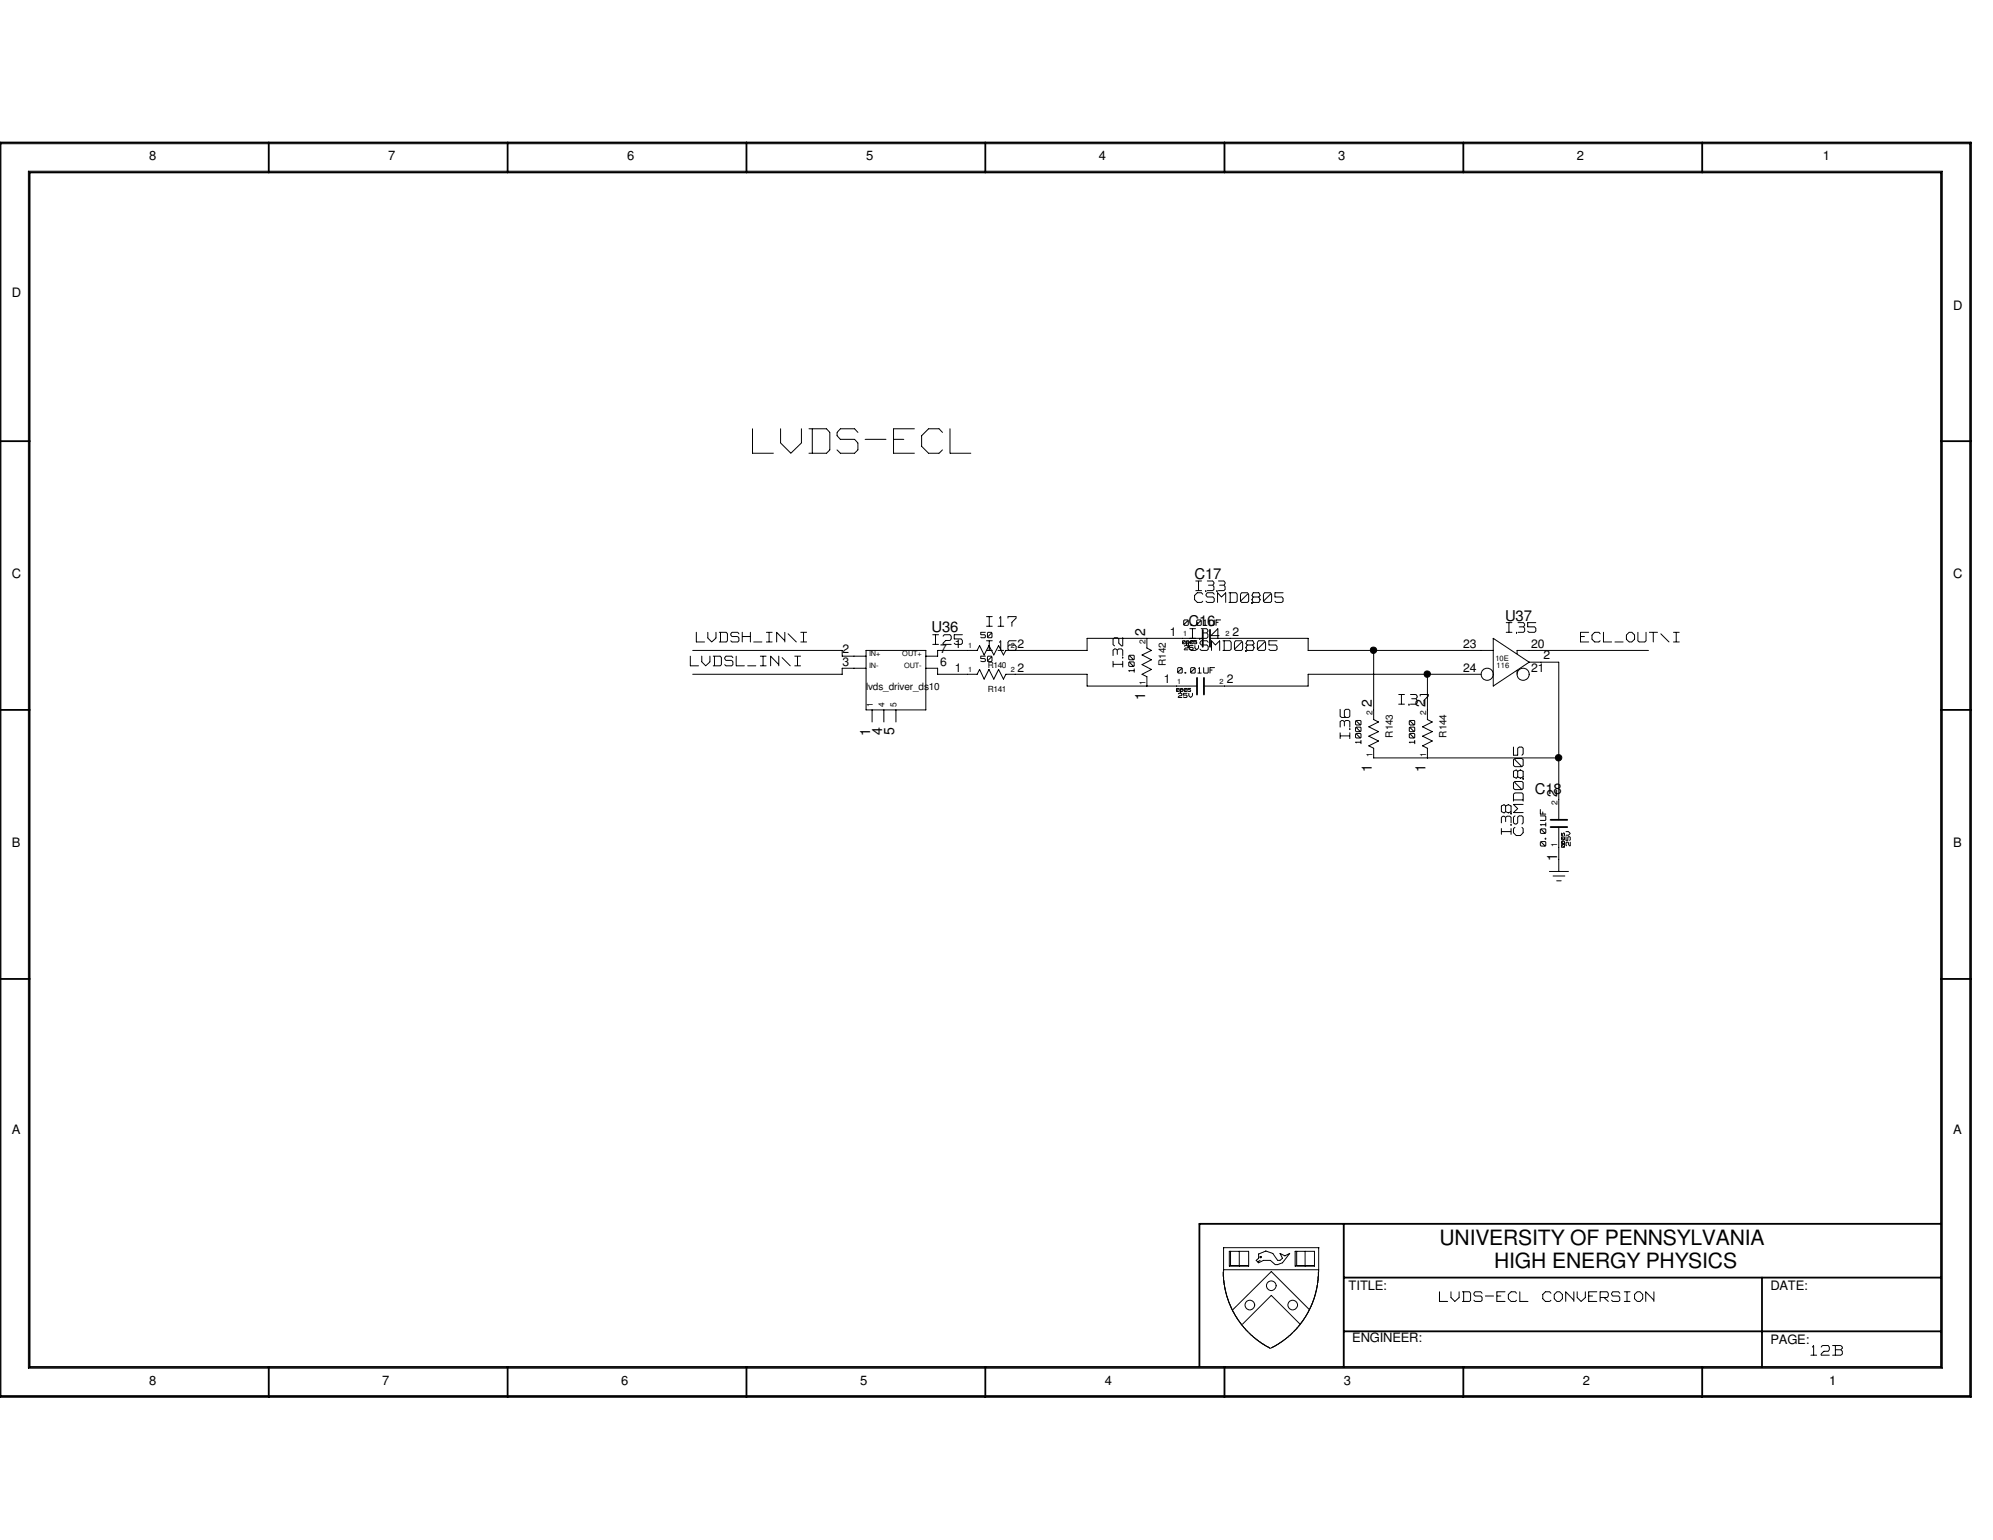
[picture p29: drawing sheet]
<svg xmlns="http://www.w3.org/2000/svg" width="279mm" height="216mm" viewBox="0 0 279 216" stroke-linecap="round" stroke-linejoin="round" font-family="sans-serif">
<defs><g id="words">
<text font-size="6.5" fill="#fff" x="105.5" y="64.2">LVDS-ECL</text>
<g font-size="3" fill="#fff">
<text x="157.8" y="93.5" transform="rotate(-90 157.8 93.5)">I32</text>
<text x="189.7" y="103.5" transform="rotate(-90 189.7 103.5)">I36</text>
<text x="212.3" y="117" transform="rotate(-90 212.3 117)">I38</text>
<text x="214" y="117.1" transform="rotate(-90 214 117.1)">CSMD0805</text>
</g>
<g font-size="3">
<text x="201.8" y="174.6">UNIVERSITY OF PENNSYLVANIA</text>
<text x="209.5" y="177.8">HIGH ENERGY PHYSICS</text>
</g>
<g font-size="2.6" fill="#fff">
<text x="167.6" y="83.1">I33</text>
<text x="138.3" y="88.1">I17</text>
<text x="166.8" y="89.7">I34</text>
<text x="167.5" y="84.7">CSMD0805</text>
<text x="211.2" y="88.9">I35</text>
<text x="96.8" y="93.6">LVDSL_IN\I</text>
<text x="97.6" y="90.3">LVDSH_IN\I</text>
<text x="130.8" y="90.6">I25</text>
<text x="138.3" y="91.4">I16</text>
<text x="166.6" y="91.4">CSMD0805</text>
<text x="221.6" y="90.3">ECL_OUT\I</text>
<text x="196.1" y="99">I37</text>
<text x="201.8" y="182.7">LVDS-ECL CONVERSION</text>
<text x="253.9" y="190.2">12B</text>
</g>
<g font-size="2.1">
<text x="167.5" y="81.1">C17</text>
<text x="130.6" y="88.6">U36</text>
<text x="166.6" y="87.8">C16</text>
<text x="211" y="87">U37</text>
<text x="215.2" y="111.3">C18</text>
</g>
<g font-size="2">
<text x="160.5" y="89.2" transform="rotate(-90 160.5 89.2)">2</text>
<text x="160.5" y="98.1" transform="rotate(-90 160.5 98.1)">1</text>
<text x="192.3" y="99.2" transform="rotate(-90 192.3 99.2)">2</text>
<text x="199.9" y="99.2" transform="rotate(-90 199.9 99.2)">2</text>
<text x="122" y="103.2" transform="rotate(-90 122 103.2)">1</text>
<text x="123.7" y="103" transform="rotate(-90 123.7 103)">4</text>
<text x="125.3" y="103" transform="rotate(-90 125.3 103)">5</text>
<text x="192.3" y="108.2" transform="rotate(-90 192.3 108.2)">1</text>
<text x="199.9" y="108.2" transform="rotate(-90 199.9 108.2)">1</text>
<text x="218.3" y="111.8" transform="rotate(-90 218.3 111.8)">2</text>
<text x="218.3" y="120.7" transform="rotate(-90 218.3 120.7)">1</text>
</g>
<g font-size="1.8">
<text x="20.9" y="22.5">8</text>
<text x="54.4" y="22.5">7</text>
<text x="87.9" y="22.5">6</text>
<text x="121.4" y="22.5">5</text>
<text x="154.1" y="22.5">4</text>
<text x="187.6" y="22.5">3</text>
<text x="221.1" y="22.5">2</text>
<text x="255.6" y="22.5">1</text>
<text x="1.7" y="41.7">D</text>
<text x="273.8" y="43.4">D</text>
<text x="1.7" y="81.1">C</text>
<text x="273.8" y="81.1">C</text>
<text x="1.7" y="118.7">B</text>
<text x="273.8" y="118.7">B</text>
<text x="1.7" y="159">A</text>
<text x="273.8" y="159">A</text>
<text x="189.1" y="180.9">TITLE:</text>
<text x="248.2" y="180.9">DATE:</text>
<text x="189.6" y="188.1">ENGINEER:</text>
<text x="248.2" y="188.4">PAGE:</text>
<text x="20.9" y="194.1">8</text>
<text x="53.6" y="194.1">7</text>
<text x="87.1" y="194.1">6</text>
<text x="120.6" y="194.1">5</text>
<text x="154.9" y="194.1">4</text>
<text x="188.4" y="194.1">3</text>
<text x="221.9" y="194.1">2</text>
<text x="256.4" y="194.1">1</text>
</g>
<g font-size="1.7">
<text x="164" y="89.1">1</text>
<text x="172.8" y="89.1">2</text>
<text x="118.1" y="93.3">3</text>
<text x="118.1" y="91.6">2</text>
<text x="131.8" y="93.3">6</text>
<text x="131.8" y="91.6">7</text>
<text x="133.9" y="90.8">1</text>
<text x="133.9" y="94.1">1</text>
<text x="142.7" y="90.8">2</text>
<text x="142.7" y="94.1">2</text>
<text x="163.2" y="95.8">1</text>
<text x="172" y="95.8">2</text>
<text x="205.1" y="94.1">24</text>
<text x="205.1" y="90.8">23</text>
<text x="214.7" y="94.1">21</text>
<text x="214.7" y="90.8">20</text>
<text x="216.4" y="92.5">2</text>
</g>
<g font-size="1.7" fill="#fff">
<text x="159.3" y="94.2" transform="rotate(-90 159.3 94.2)">100</text>
<text x="191.1" y="104.3" transform="rotate(-90 191.1 104.3)">1000</text>
<text x="198.6" y="104.3" transform="rotate(-90 198.6 104.3)">1000</text>
<text x="217" y="118.6" transform="rotate(-90 217 118.6)">0.01UF</text>
</g>
<g font-size="1.5" fill="#fff">
<text x="137.5" y="89.5">50</text>
<text x="165.9" y="87.8">0.01UF</text>
<text x="137.5" y="92.9">50</text>
<text x="165.1" y="94.5">0.01UF</text>
</g>
<g font-size="1.4">
<text x="163.4" y="93.4" transform="rotate(-90 163.4 93.4)">R142</text>
<text x="121.4" y="96.7">lvds_driver_ds10</text>
<text x="195.2" y="103.4" transform="rotate(-90 195.2 103.4)">R143</text>
<text x="202.8" y="103.4" transform="rotate(-90 202.8 103.4)">R144</text>
</g>
<text font-size="1.4" fill="#fff" x="220.3" y="118.6" transform="rotate(-90 220.3 118.6)">25V</text>
<g font-size="1.2">
<text x="138.5" y="93.7">R140</text>
<text x="160.6" y="90.3" transform="rotate(-90 160.6 90.3)">2</text>
<text x="122.3" y="99.1" transform="rotate(-90 122.3 99.1)">1</text>
<text x="124" y="99.2" transform="rotate(-90 124 99.2)">4</text>
<text x="125.7" y="99.2" transform="rotate(-90 125.7 99.2)">5</text>
<text x="138.5" y="97">R141</text>
<text x="160.6" y="96.1" transform="rotate(-90 160.6 96.1)">1</text>
<text x="192.4" y="100.3" transform="rotate(-90 192.4 100.3)">2</text>
<text x="199.9" y="100.3" transform="rotate(-90 199.9 100.3)">2</text>
<text x="192.4" y="106.2" transform="rotate(-90 192.4 106.2)">1</text>
<text x="199.9" y="106.2" transform="rotate(-90 199.9 106.2)">1</text>
<text x="218.4" y="112.9" transform="rotate(-90 218.4 112.9)">2</text>
<text x="218.3" y="118.7" transform="rotate(-90 218.3 118.7)">1</text>
</g>
<g font-size="1.2" fill="#fff">
<text x="166" y="91.2">25V</text>
<text x="165.2" y="97.9">25V</text>
</g>
<g font-size="1.1">
<text x="209.6" y="92.7">10E</text>
<text x="209.8" y="93.7">116</text>
</g>
<g font-size="1">
<text x="165.9" y="89.2">1</text>
<text x="171.8" y="89.2">2</text>
<text x="121.8" y="93.6">IN-</text>
<text x="121.8" y="91.9">IN+</text>
<text x="126.5" y="91.9">OUT+</text>
<text x="126.7" y="93.6">OUT-</text>
<text x="135.7" y="90.8">1</text>
<text x="135.7" y="94.2">1</text>
<text x="141.7" y="90.8">2</text>
<text x="141.7" y="94.2">2</text>
<text x="165" y="95.8">1</text>
<text x="170.9" y="95.9">2</text>
</g>
<text font-size="1" fill="#fff" x="219.5" y="118.8" transform="rotate(-90 219.5 118.8)">0805</text>
<g font-size=".8" fill="#fff">
<text x="165.8" y="90.3">0805</text>
<text x="164.9" y="97">0805</text>
</g>
</g></defs>
<g fill="none" stroke="#000" stroke-width=".25">
<path d="M0 20h276.3v175.8h-276.3zM37.7 20v4.2M71.2 20v4.2M104.6 20v4.2M138.1 20v4.2M171.7 20v4.2M205.1 20v4.2M238.6 20v4.2M4.1 24.2h268v167.4h-268zM0 61.8h4.1M272.1 61.8h4.2M0 99.5h4.1"/>
<path d="M167.8 95v2.4M168.6 88.3v2.4M168.8 95v2.4M169.6 88.3v2.4M272.1 99.5h4.2M217.4 116h2.3M217.4 114.9h2.3M0 137.2h4.1M272.1 137.2h4.2M188.4 179.1h83.7M188.4 171.6v20M247 179.1v12.5"/>
<path d="M272.1 171.6h-104v19.9M37.7 191.6v4.2M71.2 191.6v4.2M104.6 191.6v4.2M138.1 191.6v4.2M171.7 191.6v4.2M188.4 186.6h83.7M205.1 191.6v4.2M238.6 191.6v4.2"/>
</g>
<g fill="none" stroke="#000" stroke-width=".14">
<path d="M.1 20.2h276v175.5h-276zM4 24h268.3v167.8h-268.3zM105.5 60.1v3.4M105.5 63.5h2.9M109.4 62.1l1.4 1.4M109.4 60.1v2M112.4 60.1v2M112.4 62.1l-1.5 1.4M113.4 63.5h2.4M113.4 60.1h2.4M113.9 60.2v3.3M115.9 60.1l.4 .5"/>
<path d="M116.3 60.7v2.3M116.3 63.1l-.4 .4M117.3 60.6v.4M117.3 61.1l.5 .5M117.3 63.1l.5 .4M117.8 60.1l-.4 .5M117.9 63.5h1.9M117.9 60.1h1.9M117.9 61.6h1.9M119.8 60.1l.5 .5M119.8 61.6l.5 .5M120.3 62.1v.9"/>
<path d="M120.3 63.1l-.5 .4M121.3 61.6h2.9M125.3 60.1h2.9M125.3 60.2v3.3M125.3 63.5h2.9M125.3 61.6h1.4M129.2 61.1v1.4M129.2 62.6l1 .9M130.2 60.1l-1 1M130.2 63.5h1.4M130.2 60.1h1.4M131.7 60.1l.4 .5"/>
<path d="M132.1 63.1l-.4 .4M133.2 60.1v3.4M133.2 63.5h2.9M96.8 92v1.3M96.8 93.3h1.1M97.1 91.2h21v.8h3.3M97.6 88.6v1.4M97.7 90h1.1M98.4 92.8l.5 .5M98.4 92v.8M99.2 89.5l.5 .5M99.2 88.6v.8"/>
<path d="M99.5 92v.8M99.5 92.8l-.6 .5M100 92h.9M100 93.3h.9M100.2 92v1.3M100.4 88.6v.8M100.4 89.5l-.6 .5M100.8 90h1M100.8 88.6h1M101 92l.1 .2M101 88.7v1.3M101.1 93.2l-.1 .1"/>
<path d="M101.1 92.2v.9M101.6 92.2v.1M101.6 92.4l.2 .2M101.6 93.2l.2 .1M101.8 92l-.2 .2M101.8 88.6l.2 .3M101.8 92h.7M101.8 93.3h.7M101.8 92.6h.7M102 89.8l-.2 .2M102 88.9v.9M102.4 88.9v.1"/>
<path d="M102.4 89l.2 .2M102.4 89.8l.2 .2M102.6 92l.1 .2M102.6 92.6l.1 .2M102.6 88.6l-.1 .2M102.7 90h.7M102.7 88.6h.7M102.7 89.2h.7M102.7 92.8v.3M102.7 93.2l-.1 .1M103.2 92v1.3M103.3 93.3h1.1"/>
<path d="M103.4 88.6l.2 .3M103.4 89.2l.2 .3M103.6 89.5v.3M103.6 89.8l-.2 .2M104.1 88.6v1.4M104.1 89.2h1.1M104.8 93.3h1.2M105.2 88.6v1.4M105.7 90h1.1M106.6 92h.8M106.6 93.3h.8M107 92v1.3"/>
<path d="M107.4 90h.8M107.4 88.6h.8M107.8 88.7v1.3M108 92l1.1 1.1M108 92v1.3M108.9 88.6l1.1 1.2M108.9 88.7v1.3M109.2 92v1.3M109.6 92.2l1.2 1.1M110 88.6v1.4M110.5 88.9l1.1 1.1M111.4 92h.8"/>
<path d="M111.4 93.3h.8M111.8 92v1.3M112.3 90h.8M112.3 88.6h.8M112.6 88.7v1.3M121.4 93.7h-3.3v.8h-21M121.4 91.2h8.4v8.3h-8.4zM122.3 99.5v1.7M123.9 99.5v1.7M125.6 99.5v1.7M129.8 93.7h1.6v.8h5.6l.3-.6 .7 1.3 .6-1.3 .7 1.3 .7-1.3 .7 1.3 .3-.7h11.4v1.7h15.4M130.8 89h.8"/>
<path d="M130.8 90.3h.8M131.1 89v1.3M132.2 90.2v.1M132.2 90.3h1.1M132.4 89l-.2 .2M132.4 89h.7M132.6 89.8l-.4 .4M132.6 89.8h.5M133.2 89l.1 .2M133.3 89.2v.3M133.3 89.6l-.1 .2M133.8 90.2l.1 .1"/>
<path d="M133.8 89v.6M133.8 89h1.1M133.8 89.6h.9M134 90.3h.7M134.7 89.6l.2 .2M134.9 90.2l-.2 .1M134.9 89.8v.3M137.5 89.3l.1 .1M137.5 88.6v.4M137.5 92v.3M137.5 92.7l.1 .1M137.5 88.6h.6"/>
<path d="M137.5 92h.6M137.5 89h.5M137.5 92.3h.5M137.6 89.4h.4M137.6 92.8h.4M138 89l.1 .1M138 92.3l.1 .2M138.1 89.3l-.1 .1M138.1 89.2v.1M138.1 92.5v.1M138.1 92.7l-.1 .1M138.3 89.8h.8"/>
<path d="M138.3 91.2h.8M138.3 86.4h.8M138.3 87.8h.8M138.4 89.3l.1 .1M138.4 92.7l.1 .1M138.4 88.8v.5M138.4 92.2v.4M138.5 88.6l-.1 .2M138.5 92l-.1 .1M138.6 89.4h.3M138.6 88.6h.3M138.6 92h.3"/>
<path d="M138.6 92.8h.3M138.7 86.5v1.3M138.7 89.9v1.2M138.9 88.8l-.4 .5M138.9 92.2l-.4 .4M139 88.8h.1M139 88.6l.1 .2M139 92.1h.1M139 92l.1 .1M139.1 89.3l-.1 .1M139.1 92.7l-.1 .1M139.1 88.8v.5"/>
<path d="M139.1 92.2v.4M139.9 91.2h.8M139.9 87.8h.8M140.3 89.8l-.2 .2M140.3 86.4l-.2 .3M140.3 86.5v1.3M140.3 89.9v1.2M141.3 91l.2 .2M141.3 86.4v.3M141.3 90.1v.9M141.4 86.4h1M141.5 90.4l-.1 .2"/>
<path d="M141.5 89.8l-.2 .2M141.5 89.8h1M141.5 90.4h.7M141.9 87.3v.5M142.3 90.4l.2 .2M142.4 86.7l-.5 .5M142.5 86.4v.3M142.5 90.7v.3M142.5 91l-.2 .2M156 90.4l.3 .2M156 89.6v.7M156 91.2v.7"/>
<path d="M156 92.7v.8M156.1 93.1h1.3M156.3 89.4l-.3 .2M156.3 91l-.3 .1M156.3 89.4h.3M156.3 91h.1M156.4 91l.2 .1M156.6 89.4l.2 .2M156.6 91.2v.5M156.8 91l-.1 .1M156.8 89.6v.5M156.8 90.2l.4 .4"/>
<path d="M156.9 91h.3M157.2 91l.2 .1M157.3 90.6h.1M157.4 92.1h.1M157.4 89.4v1.1M157.4 91.2v.7M157.4 92.7v.8M158.2 92.4l.2 .1M158.2 93.3l.2 .1M158.2 94l.2 .1M158.2 92v.4M158.2 92.9v.4"/>
<path d="M158.3 94h.7M158.4 91.9h.1M158.4 92.8v.1M158.4 91.9h-.2M158.4 92.8l-.2 .1M158.4 92l.5 .5M158.4 91.9h.5M158.4 92.5h.5M158.4 92.9l.5 .5M158.4 92.8h.5M158.4 93.4h.5M158.9 91.9h.1"/>
<path d="M158.9 92.8l.1 .1M159 92.4l-.1 .1M159 93.3l-.1 .1M159 92v.4M159 92.9v.4M159 93.8v.4M160.8 89.5v1.3l.6 .4-1.3 .6 1.3 .7-1.3 .7 1.3 .7-1.3 .6 .7 .4v1.3M164.9 96.9h.1M164.9 96.6v.3M165 96.5l-.1 .1M165 96.9h.2M165 96.5h.2"/>
<path d="M165.1 94.3l.1 .1M165.1 93.8v.4M165.2 96.6l-.2 .3M165.2 97.7v.1M165.2 93.6l-.1 .1M165.2 96.6h.1M165.2 96.5l.1 .1M165.2 97.8h.5M165.2 94.4h.4M165.2 93.6h.4M165.3 97.2l-.1 .1M165.3 96.9h-.1"/>
<path d="M165.3 96.6v.3M165.3 97.2h.3M165.4 97.5l-.2 .2M165.4 97.5h.2M165.5 96.9h.1M165.5 96.5v.4M165.6 96.9h.1M165.6 96.7h.1M165.6 96.5h.1M165.6 97.2l.1 .1M165.6 93.8l-.5 .4M165.7 93.7h.1"/>
<path d="M165.7 93.6v.1M165.7 97.3v.1M165.7 97.5h-.1M165.7 94.3v.1M165.7 93.8v.4M165.8 90.2v.1M165.8 89.9v.3M165.8 96.5l.1 .1-.1 .3M165.8 89.8v.1M165.9 90.3h.1M165.9 89.8h.1M165.9 97.7l.1 .1"/>
<path d="M165.9 97.2v.3M165.9 97.5h.4M165.9 97.2h.5M165.9 87.6l.1 .1M165.9 87.1v.4M166 91.1h.1M166 96.6v.3M166 89.9l-.2 .3M166 96.9h.1M166 97.8h.3M166 86.9l-.1 .1M166.1 91.1h.4"/>
<path d="M166.1 89.9h.1M166.1 89.8l.1 .1M166.1 96.5l-.1 .1M166.1 87.7h.4M166.1 86.9h.4M166.1 90.5l-.1 .1M166.1 96.9h.2M166.1 96.5h.2M166.1 94.3h.1M166.1 94.3v.1M166.2 90.5h.2M166.2 90.2l-.1 .1"/>
<path d="M166.2 89.9v.3M166.2 94.4h.1M166.2 90.8l-.2 .2M166.2 90.8h.2M166.2 94.3v.1M166.3 96.6l-.2 .3M166.3 90.3h.1M166.3 96.6h.1M166.3 96.5l.1 .1M166.3 97.5h.1M166.4 89.8v.5M166.4 90.3h.2"/>
<path d="M166.4 90h.2M166.4 89.8h.2M166.4 96.9h-.1M166.4 96.6v.3M166.4 97.6v.1M166.4 97.7l-.1 .1M166.5 90.5v.1M166.5 87.1l-.5 .4M166.5 87h.1M166.5 86.9l.1 .1M166.5 90.6v.1M166.5 96.5v.2"/>
<path d="M166.5 90.8h.1M166.5 96.9h.1M166.6 96.7h.2M166.6 96.5h.3M166.6 87.6l-.1 .1M166.6 87.1v.4M166.6 89.8l.1 .2h-.1l.1 .1-.1 .7M166.6 96.9h.2M166.6 90.8l.4 .4M166.7 97.5l.2 .2M166.7 97.2v.3M166.8 91v.1"/>
<path d="M166.8 90.5v.3M166.8 90.8h.3M166.8 90.5h.5M166.8 88.1h.8M166.8 96.7l.1 .1M166.9 91.1h.2M166.9 90.2v.1M166.9 89.9v.3M166.9 89.8v.1M166.9 96.9h-.1M166.9 93.8v.4M166.9 96.8v.1"/>
<path d="M166.9 94.3l.1 .1M167 90.3h.1M167 89.8h.8M167 87.6h.1M167 87.6v.1M167 93.6l-.1 .1M167 87.7h.1M167 89.8l-.4 .4M167 94.4h.4M167 91.2h.6M167 93.6h.4M167.1 87.6v.1"/>
<path d="M167.1 89.9l-.2 .3M167.2 90.8h.1M167.2 89.9h.1M167.2 89.8l.1 .1M167.2 88.2v1.3M167.2 97.2v.3M167.2 97.5l-.3 .3M167.3 91l-.1 .1M167.3 89.9v.3M167.3 90.9v.1M167.3 90.2l-.1 .1M167.4 90.2v.1"/>
<path d="M167.4 89.8v.2M167.4 90h.2M167.4 93.8l-.4 .4M167.5 90.3h.1M167.5 93.7h.1M167.5 93.6l.1 .1M167.5 83.5v.5M167.5 84.1l.4 .4M167.5 90.8l.2 .3M167.5 90.5v.3M167.6 94.3l-.1 .1M167.6 93.8v.4"/>
<path d="M167.6 89.8l.2 .2M167.6 82.8h.8M167.6 81.4h.8M167.7 90l.1 .1M167.8 90.2l-.1 .1M167.8 87.1v.4M167.8 90.1v.1M167.8 91l-.2 .2M167.8 87.6l.1 .1M167.9 86.9l-.1 .1M167.9 83.1l-.4 .4M167.9 87.7h.4"/>
<path d="M167.9 86.9h.4M167.9 84.5h.5M167.9 83.1h.5M167.9 94.4h.5M168 81.5v1.3M168 90.5v.3M168 90.8l-.2 .3M168.1 93.6v.1M168.1 93.6v.7M168.2 89.5h.1M168.2 90v.2M168.2 90.2l.2 .2"/>
<path d="M168.2 91l.2 .2M168.3 87.1l-.5 .4M168.3 87h.1M168.3 86.9l.1 .1M168.4 89.8l-.1 .2M168.4 87.6l-.1 .1M168.4 88.1h.7M168.4 87.1v.4M168.4 89.8h.8M168.4 83.1l.2 .2M168.4 91.2h.8M168.4 90.4h.8"/>
<path d="M168.6 88.7h.5M168.6 84.3l-.2 .2M168.7 94.3l.1 .1M168.7 87.7h.5M168.7 93.6v.6M168.9 94.4h.3M169 86.9l-.1 .1M169 87v.6M169 82.8h.1M169.1 83.3v.1M169.1 83.5l.1 .2M169.1 84.3l.1 .2"/>
<path d="M169.1 89.5h-16.7v1.7h-11.4l-.3 .6-.7-1.3-.7 1.3-.7-1.3-.6 1.3-.7-1.3-.3 .7h-5.6v.8h-1.6M169.2 88.1l.1 .2M169.2 88.8l.1 .1M169.2 89.8l.2 .2M169.2 90.4l.2 .2M169.2 83.1l-.1 .2M169.2 82.8h.8M169.2 81.4h.8M169.3 84.5h.7M169.3 83.7h.7M169.3 83.1h.7M169.3 88.4v.1"/>
<path d="M169.3 89v.3M169.3 89.3l-.1 .2M169.3 88.5l-.1 .2M169.4 94.3l-.1 .1M169.4 90.7v.3M169.4 93.6v.6M169.4 91l-.2 .2M169.4 82h.6M169.6 87.6l.1 .1M169.6 86.9v.6M169.6 89.5h13.8v1.7h25.9M169.6 93.6h.7"/>
<path d="M169.6 93.6v.8M169.7 93.9h.2M169.7 87.7h.4M169.8 89.1h1.1M169.8 89.8l.5 .6M169.8 89.9v1.3M170 81.4l.2 .3M170.1 83.1l.1 .2M170.1 83.7l.1 .2M170.1 82.1l.1 .2M170.2 81.7v.1M170.2 82.3v.3"/>
<path d="M170.2 82.6l-.2 .2M170.2 81.8l-.2 .2M170.2 87.6l-.1 .1M170.2 83.9v.3M170.2 86.9v.6M170.2 84.3l-.1 .2M170.5 86.9h.6M170.5 87v.7M170.5 87.2h.3M170.6 82.8h.1M170.7 83.1l.5 .6M170.7 83.1v1.4"/>
<path d="M170.7 88.1l-.9 1M170.7 88.2v1.3M170.8 82.8h.7M170.8 81.4h.7M171 89.9v1.3M171 89.8l-.6 .6M171 82h.5M171.4 89.8h1M171.4 91.2h1M171.6 81.4l.1 .3M171.6 89.9v1.2M171.6 82.1l.1 .2"/>
<path d="M171.7 81.7v.1M171.7 82.3v.3M171.7 82.6l-.1 .2M171.7 81.8l-.1 .2M171.8 83.1v1.4M171.8 83.1l-.6 .6M172.3 84.5h.9M172.3 83.1h.9M172.4 89.8l.2 .2M172.5 83.1v1.3M172.6 90.1v.9M172.6 91l-.2 .2"/>
<path d="M173.1 90.1v.9M173.1 91l.1 .2M173.2 89.8l-.1 .2M173.3 89.8h.7M173.3 83.1l.1 .2M173.3 91.2h.7M173.4 83.4v.8M173.4 84.3l-.1 .2M173.9 84.3l.2 .2M173.9 83.4v.8M174 90.1l-.9 .9M174 90h.2"/>
<path d="M174 89.8l.2 .2M174.1 83.1l-.2 .2M174.1 84.5h.7M174.1 83.1h.7M174.2 91l-.2 .2M174.2 90.1v.9M174.7 91.2h.1M174.8 89.8l-.1 .4 .1 .2-.1 .4 .1 .4M174.8 83.4l-.9 .8M174.9 89.8h.7M174.9 83.3h.1M174.9 83.1l.1 .2"/>
<path d="M174.9 91.2h.7M174.9 90.4h.7M175 84.3l-.1 .2M175 83.4v.8M175.5 84.5h.1M175.6 89.8l.2 .4-.2 .2 .2 .4-.2 .4M175.7 83.1l-.2 .4 .2 .2-.2 .4 .2 .4M175.7 84.5h.7M175.7 83.7h.7M175.7 83.1h.7M176.3 91l.1 .2M176.3 90.1v.9"/>
<path d="M176.4 89.8l-.1 .2M176.5 89.8h.7M176.5 83.1l.2 .4-.2 .2 .2 .4-.2 .4M176.5 91.2h.7M177.1 84.3l.2 .2M177.1 83.4v.8M177.2 90.1l-.9 .9M177.2 90h.2M177.2 89.8l.2 .2M177.3 83.1l-.2 .2M177.3 84.5h.8M177.3 83.1h.8"/>
<path d="M177.4 91l-.2 .2M177.4 90.1v.9M177.9 91l.2 .2M177.9 89.8v.6M177.9 89.8h1.1M177.9 90.4h.9M178.1 83.4l-.9 .8M178.1 83.3h.1M178.1 83.1l.2 .2M178.1 91.2h.7M178.3 84.3l-.2 .2M178.3 83.4v.8"/>
<path d="M178.7 84.3l.2 .2M178.7 83.1v.6M178.8 83.7h.9M178.8 83.1h1.1M178.9 90.4l.1 .2M178.9 84.5h.8M179 91l-.1 .2M179 90.7v.3M179.7 83.7l.2 .2M179.9 84.3l-.2 .2M179.9 83.9v.3M187.9 99.4v1"/>
<path d="M188.5 99.7v.7M188.7 99.4l-.2 .2M188.7 99.4h.3M189.1 99.4l.1 .2M189.2 99.7v.7M192.6 91.2v9.7l.7 .3-1.4 .7 1.4 .7-1.4 .6 1.4 .7-1.4 .7 .7 .3v1.4h25.9M196.1 97.4h.8M196.1 98.7h.8M196.5 97.4v1.3M197.5 98.7h.1M197.7 97.4h.8M197.7 98.7h.8"/>
<path d="M197.9 98h.6M198.5 97.4l.2 .2M198.5 98l.2 .2M198.7 97.6v.1M198.7 98.2v.3M198.7 98.6l-.2 .1M198.7 97.7l-.2 .3M199.1 97.4v.2M199.1 97.4h1.1M199.6 98.2v.5M200.1 94.5v6.4l.7 .3-1.4 .7 1.4 .7-1.4 .6 1.4 .7-1.4 .7 .7 .3v1.4M200.2 97.6l-.6 .6"/>
<path d="M200.2 97.4v.2M207.6 94.5h-24.2v1.7h-14.6M209.3 89.5l5.1 3.3-5.1 3.4zM211.2 88.6h.8M211.2 87.3h.8M211.5 87.3v1.3M212.6 88.6h.1M212.7 94v.5M212.8 88.6h.7M212.8 87.3h.7M213 87.9h.5M213.6 87.3l.1 .2"/>
<path d="M213.6 87.9l.1 .2M213.7 87.5v.1M213.7 88.1v.3M213.7 88.5l-.1 .1M213.7 87.7l-.1 .2M214.2 88.5l.1 .1M214.2 87.3v.6M214.2 87.9h.9M214.2 87.3h1.1M214.4 88.6h.7M214.4 92.8h4.1v22.1M215.1 87.9l.2 .2"/>
<path d="M215.3 88.5l-.2 .1M215.3 88.1v.3M221.6 88.6h1.1M221.6 88.7v1.3M221.6 90h1.1M221.6 89.2h.5M223.2 89.1v.5M223.2 89.6l.4 .4M223.6 88.6l-.4 .4M223.6 90h.5M223.6 88.6h.5M224.2 88.6l.1 .3"/>
<path d="M224.3 89.8l-.1 .2M224.8 88.6v1.4M224.8 90h1.1M226.4 90h1.1M228 89.6l.4 .4M228 89.1v.5M228.4 88.6l-.4 .4M228.4 90h.3M228.4 88.6h.3M228.8 88.6l.4 .4M229.2 89.1v.5M229.2 89.6l-.4 .4"/>
<path d="M229.6 89.8l.2 .2M229.6 88.6v1.2M229.8 90h.7M230.8 89.8l-.2 .2M230.8 88.6v1.2M231.1 91.2h-18.4v.5M231.2 88.6h1.2M231.8 88.7v1.3M232.8 88.9l1.2 1.1M234.6 90h.8M234.6 88.6h.8M235 88.7v1.3"/>
<path d="M187.9 100.4l.2 .2M187.9 101.2v.7M187.9 102.7v.8M187.9 103.2h1.3M188.1 101l-.2 .2M188.1 101h.1M188.1 100.6h.9M188.3 101l.2 .2M188.5 100.4l.1 .1M188.5 101.2v.6M188.7 101l-.2 .1M188.7 101h.3"/>
<path d="M189.1 101l.1 .2M189.2 102.2h.1M189.2 100.4l-.1 .2M189.2 101.2v.7M189.2 102.7v.8M190 101.6h.2M190 102.5l.2 .1M190 103.4l.2 .1M190 104.1h.2M190 101.1v.4M190 102.1v.3M190 103v.3"/>
<path d="M190.1 104.1h.7M190.2 101v.1M190.2 102h.1M190.2 102.9h.1M190.2 101l-.2 .1M190.2 101.9l-.2 .1M190.2 102.8l-.2 .1M190.2 101h.5M190.2 101.6h.5M190.2 101.9h.5M190.2 102.6h.5M190.2 102.8h.5"/>
<path d="M190.2 103.5h.5M190.2 101.1l.5 .5M190.2 102.1l.5 .4M190.2 103l.5 .4M190.7 101l.1 .1M190.7 101.9l.1 .1M190.7 102.8l.1 .1M190.8 101.6h-.1M190.8 102.5l-.1 .1M190.8 103.4l-.1 .1M190.8 101.1v.4M190.8 102.1v.3"/>
<path d="M190.8 103v.3M190.8 103.8v.5M197.6 101.6h.1M197.6 102.5l.1 .1M197.6 103.4l.1 .1M197.6 104.1h.1M197.6 101.1v.4M197.6 102.1v.3M197.6 103v.3M197.6 104.1h.7M197.7 101v.1M197.7 102h.1"/>
<path d="M197.7 102.9h.1M197.7 101l-.1 .1M197.7 101.9l-.1 .1M197.7 102.8l-.1 .1M197.7 101h.5M197.7 101.1l.5 .5M197.7 101.6h.5M197.7 102.1l.5 .4M197.7 101.9h.5M197.7 102.6h.5M197.7 103l.5 .4M197.7 102.8h.5"/>
<path d="M197.7 103.5h.5M198.2 101l.1 .1M198.2 101.9l.1 .1M198.2 102.8l.1 .1M198.3 101.6h-.1M198.3 102.5l-.1 .1M198.3 103.4l-.1 .1M198.3 101.1v.4M198.3 102.1v.3M198.3 103v.3M198.3 103.8v.5M210.5 113l.4-.2 .2 .2 .4-.2 .3 .2"/>
<path d="M210.5 113.8l.4 .2 .2-.2 .4 .2 .3-.2M210.5 113v.7M210.5 114.6v.8M210.5 116.2v.8M210.5 116.6h1.3M210.7 114.4l-.2 .2M210.7 114.4h.1M210.9 114.4l.2 .2M211.1 113v.7M211.1 114.6v.6M211.3 114.4l-.2 .2M211.3 114.4h.3"/>
<path d="M211.7 114.4l.1 .2M211.8 114h.1M211.8 115.6h.1M211.8 113v.7M211.8 114.6v.8M211.8 116.2v.8M212.2 107.3l.2 .2M212.2 108.1l.4-.2 .2 .2 .3-.2 .4 .2M212.2 108.9l.4 .2 .2-.2 .3 .2 .4-.2M212.2 110.5l.2 .2M212.2 115.4l.1 .1M212.2 105.9h.6"/>
<path d="M212.2 104.7v1.1M212.2 106.6v.7M212.2 108.2v.7M212.2 109.8v.7M212.2 111.4v.9M212.2 114.6v.7M212.2 116.2v.5M212.2 112.8l.6 .6M212.2 116.8l.4 .3M212.2 112.1h1.3M212.2 112.8h1.3M212.2 113.9h1.3"/>
<path d="M212.4 106.4v.1M212.4 109.6v.1M212.4 106.3l-.2 .2M212.4 109.6l-.2 .1M212.4 111.2l-.2 .1M212.4 114.4l-.2 .2M212.4 115.5h.1M212.4 116l-.2 .2M212.4 106.6l.9 .8M212.4 106.3h.9M212.4 107.5h.9M212.4 109.8l.9 .9"/>
<path d="M212.4 109.6h.9M212.4 110.7h.9M212.4 111.2h.9M212.6 117.1h.5M212.7 113.4l-.5 .5M212.8 115.4l-.2 .1M212.8 104.9v.9M212.8 108.2v.7M212.8 114.6v.7M213 104.7l-.2 .2M213 114.4l-.2 .2M213 104.7h.3"/>
<path d="M213 114.4h.3M213.4 111.2l.1 .1M213.4 104.7l.1 .2M213.4 106.3l.1 .2M213.4 109.6l.1 .1M213.4 114.4l.1 .2M213.4 116l.1 .2M213.5 109.1h.1M213.5 105.7l-.1 .2M213.5 107.3l-.1 .2M213.5 110.5l-.1 .2M213.5 115.4l-.1 .1"/>
<path d="M213.5 104.9v.8M213.5 106.6v.7M213.5 108.2v.7M213.5 109.8v.7M213.5 111.4v.9M213.5 114.6v.7M213.5 116.2v.5M213.5 116.8l-.4 .3M215.9 115.6l.2 .1M215.9 116.8h.2M215.9 118.5l.2 .1M215.9 114.4h.7"/>
<path d="M215.9 113.5v.6M215.9 116.3v.4M215.9 118.1v.4M215.9 115h.7M216 114.1h.7M216 115.6h.7M216.1 116.2v.1M216.1 118v.1M216.1 116.2l-.2 .1M216.1 118l-.2 .1M216.1 116.3l.5 .5M216.1 116.2h.5"/>
<path d="M216.1 116.8h.5M216.1 118.1l.5 .5M216.1 118h.5M216.1 118.6h.5M216.3 113.8v.3M216.6 114.4l.1 .1M216.6 116.2l.1 .1M216.6 117.5h.1M216.6 117.6h.1M216.6 118l.1 .1M216.7 117.6h.1M216.7 114.9l-.1 .1"/>
<path d="M216.7 116.8h-.1M216.7 114.5v.4M216.7 115.4v.4M216.7 116.3v.4M216.7 118.1v.4M216.7 118.5l-.1 .1M218.5 116v6.2M218.9 117.2h.2M218.9 116.8v.3M218.9 117.5v.1M218.9 118v.2M218.9 118.5v.2"/>
<path d="M218.9 117.7h.1M218.9 118l.1-.1 .3 .1M218.9 118.2h.4M218.9 118.7v.1M218.9 117.4h.1M218.9 118.4v.1M218.9 117.3v.1M219 117.5l.2 .2M219 117.3h.2M219 117.7h.2M219 118.5l.2 .2M219 118.4h.2"/>
<path d="M219 118.8h.2M219.1 116.9v.2M219.1 118v.2M219.2 116.8l-.1 .1M219.2 116.8h.1M219.3 116.8v.1M219.3 117.3v.1M219.3 118.4v.1M219.3 118.3h.1M219.3 117.1v.1M219.3 116.9v.2M219.3 117.5v.1"/>
<path d="M219.3 118v.2M219.3 118.5v.2M219.3 117.7h.1M219.3 118.7v.1M219.5 116.6h.3M219.5 117.1h.3M219.5 117.8h.3M219.5 118.5l.1 .1M219.5 117.3v.5M219.5 118.2v.2M219.6 118.1l-.1 .1M219.7 118.1h.1"/>
<path d="M219.8 117.4v.4M219.8 118.1l.1 .1M219.9 117.3l-.1 .1M219.9 118.2v.2M219.9 118.4l.1 .2M219.9 116.6l.2 .2M219.9 117.3h.1M220 117.3l.1 .1M220.1 116.9l-.2 .2M220.1 118.6h.1M220.1 117.7l-.1 .1M220.1 117.4v.3"/>
<path d="M220.1 118.1v.4M217.2 122.2h2.7M217.7 122.8h1.7M218.2 123.5h.7M171.5 178.3l.2 2.1 .6 2.4 1.1 2.1 1.6 1.9M171.5 178h13.4M172.3 175.4h2.7v2.1h-2.7zM172.5 175.4v2h2.5M173.7 175.4v2.1M176.4 175.8l1.1-.4 .9 .3 .7 1h.4l.3-.3-.3-.7 .6 .4 .7-.4-1 1.3-.7 .3h-.3l-.7-.6h-1l-.7 .3-.3-.3 .3-.3zM176.7 176.7l-.4 .2M176.8 176.2v-.1l-.1 .1v.1h.1"/>
<path d="M181.6 175.4h2.7v2.1h-2.7zM181.8 175.4v2h2.5M183 175.4v2.1M184.8 178.3l-.1 2.1-.8 2.4-.6 1.3-.7 1.1-1.3 1.5M184.9 174.9v3.4M184.9 174.9h-13.4v3.4M172.3 182.6h.1M172.5 183.1h.1M172.8 183.6v.1M172.8 183.6l5.4-5.3 5.4 5.3M173.1 184.3h.1M173.7 185.1v.1"/>
<path d="M174.2 185.6l4-4 4 4M175 186.8l1.8 1.5 1.3 .7M176.5 188.1h.1M177.3 188.6h.1M178 189h.1M178.8 188.6h.1M179.6 188.1h.1M181.3 186.8l-1.5 1.2-1.6 1M182.7 185v.1M183.2 184.2v.1M201.8 181.1v1.4M201.8 182.5h1.1"/>
<path d="M203.4 181.9l.5 .5M203.4 181.1v.8M204.6 181.1v.8M204.6 181.9l-.6 .6M205 181.1h1M205 182.5h1M205.2 181.1v1.3M206 181.1l.2 .2M206.2 182.3l-.2 .2M206.2 181.4v.8M206.6 181.3v.1M206.6 181.5l.2 .2"/>
<path d="M206.6 182.3l.2 .2M206.8 181.1l-.1 .2M206.8 181.1h.8M206.8 182.5h.8M206.8 181.7h.8M207.6 181.1l.2 .2M207.6 181.7l.2 .2M207.8 181.9v.3M207.8 182.3l-.2 .2M208.2 181.7h1.2M209.8 181.1h1.2M209.8 181.1v1.4"/>
<path d="M209.9 182.5h1.1M209.9 181.7h.5M211.5 181.5v.5M211.5 182.1l.3 .4M211.8 181.1l-.3 .4M211.9 181.1h.5M211.9 182.5h.5M212.4 181.1l.2 .2M212.6 182.3l-.2 .2M213.1 181.1v1.4M213.1 182.5h1.1M216.3 181.5v.5"/>
<path d="M216.3 182.1l.4 .4M216.7 181.1l-.4 .4M216.7 181.1h.5M216.7 182.5h.5M217.3 181.1l.1 .2M217.4 182.3l-.1 .2M217.9 182.1l.4 .4M217.9 181.5v.5M218.3 181.1l-.4 .4M218.3 181.1h.3M218.3 182.5h.3M218.7 181.1l.3 .4"/>
<path d="M219 181.5v.5M219 182.1l-.3 .4M219.5 181.1l1.1 1.1M219.5 181.1v1.4M220.6 181.1v1.4M221.1 181.9l.5 .5M221.1 181.1v.8M222.2 181.1v.8M222.2 181.9l-.5 .6M222.7 181.1h1.2M222.7 181.1v1.4M222.8 182.5h1.1"/>
<path d="M222.8 181.7h.5M224.3 181.1h1M224.3 181.1v1.4M224.4 181.9h.9M224.9 181.9l.6 .6M225.3 181.1l.2 .2M225.5 181.7l-.2 .2M225.5 181.4v.3M225.9 181.3v.1M225.9 181.5l.2 .2M225.9 182.3l.2 .2M226.1 181.1l-.1 .2"/>
<path d="M226.1 181.1h.8M226.1 182.5h.8M226.1 181.7h.8M226.9 181.1l.2 .2M226.9 181.7l.2 .2M227.1 181.9v.3M227.1 182.3l-.2 .2M227.7 181.1h.8M227.7 182.5h.8M228.1 181.1v1.3M229.2 181.5v.5M229.2 182.1l.3 .4"/>
<path d="M229.5 181.1l-.3 .4M229.6 181.1h.3M229.6 182.5h.3M229.9 181.1l.4 .4M230.3 181.5v.5M230.3 182.1l-.4 .4M230.7 181.1l1.1 1.1M230.7 181.1v1.4M231.9 181.1v1.4M253.9 190h.8M254.3 188.6l-.2 .2M254.3 188.7v1.2"/>
<path d="M255.3 189.9v.1M255.4 190h1.1M255.5 188.6l-.2 .2M255.5 188.6h.7M255.7 189.4l-.4 .4M255.7 189.4h.5M256.3 188.6l.2 .2M256.5 188.9v.3M256.5 189.2l-.2 .2M256.9 188.6h1.1M256.9 190h1.1M257.3 188.7v1.2"/>
<path d="M257.3 189.2h.7M258.1 188.6l.2 .2M258.1 189.2l.2 .2M258.3 189l-.2 .2M258.3 188.9v.1M258.3 189.5v.3M258.3 189.8l-.2 .2"/>
<circle cx="192.5" cy="91.2" r=".45"/>
<circle cx="200.1" cy="94.5" r=".45"/>
<circle cx="208.5" cy="94.5" r=".85"/>
<circle cx="213.5" cy="94.5" r=".85"/>
<circle cx="218.5" cy="106.2" r=".45"/>
<circle cx="175.2" cy="183" r=".68"/>
<circle cx="178.2" cy="180.2" r=".68"/>
<circle cx="181.2" cy="183" r=".68"/>
</g>
<g fill="#000">
<circle cx="192.5" cy="91.2" r=".45"/>
<circle cx="200.1" cy="94.5" r=".45"/>
<circle cx="218.5" cy="106.2" r=".45"/>
</g>
<use href="#words"/>
</svg>
